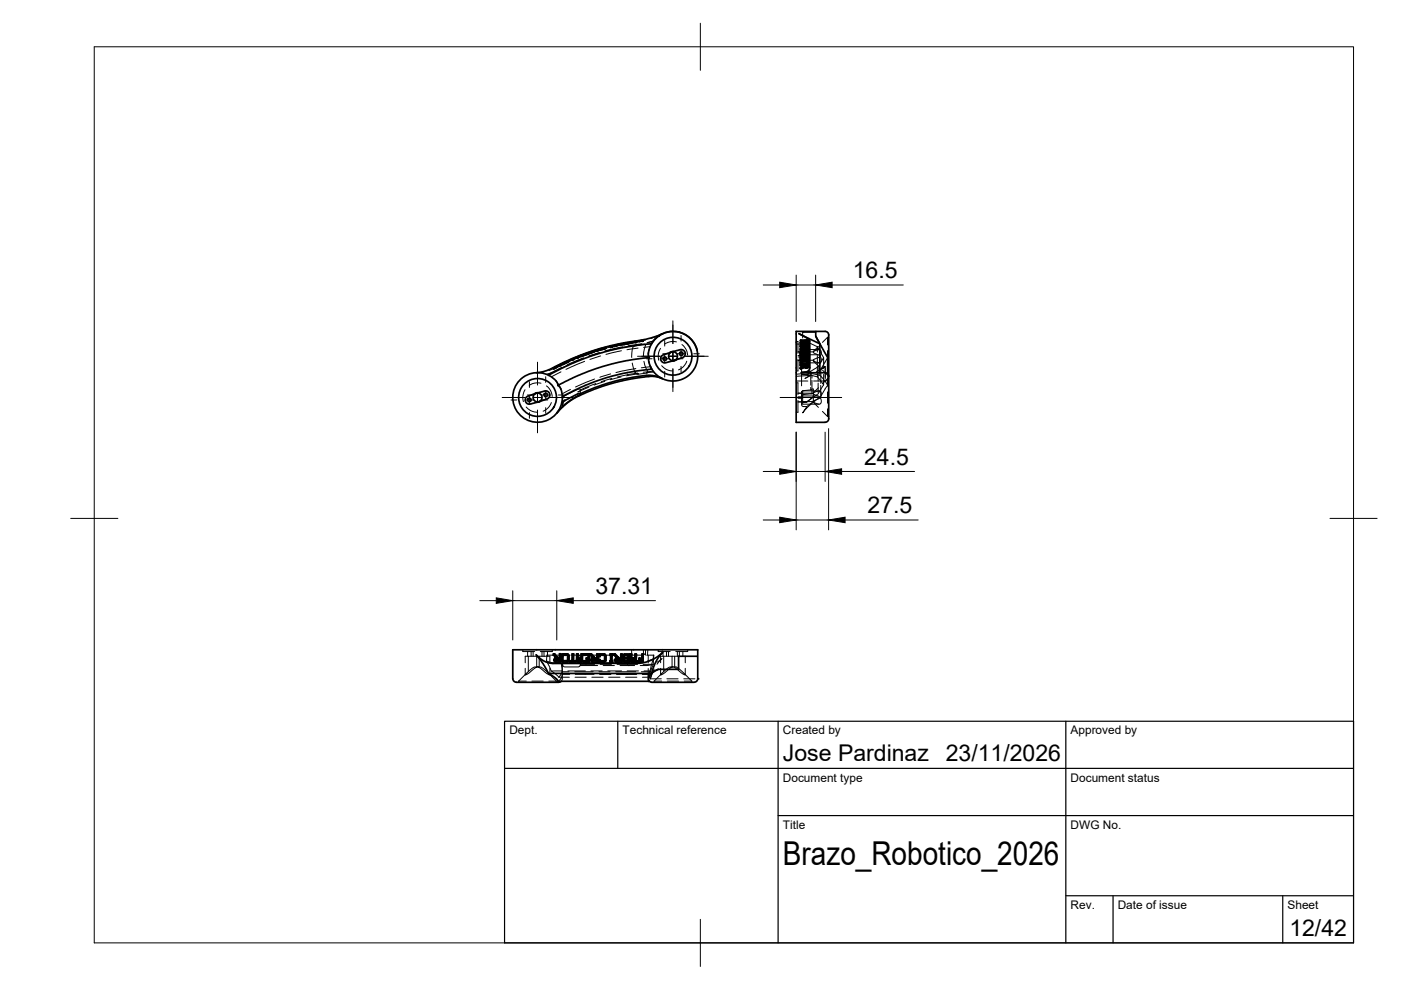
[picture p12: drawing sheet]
<svg xmlns="http://www.w3.org/2000/svg" width="297mm" height="210mm" viewBox="0 0 297 210" stroke-linecap="round" stroke-linejoin="round" font-family="sans-serif">
<defs><g id="words">
<text font-size="7" x="166" y="183.4">Brazo_Robotico_2026</text>
<g font-size="4.9">
<text x="180.8" y="59">16.5</text>
<text x="183.2" y="98.5">24.5</text>
<text x="183.9" y="108.8">27.5</text>
<text x="126.2" y="125.9">37.31</text>
<text x="166" y="161.4">Jose Pardinaz</text>
<text x="200.5" y="161.4">23/11/2026</text>
<text x="273.4" y="198.6">12/42</text>
</g>
<g font-size="2.5">
<text x="108" y="155.7">Dept.</text>
<text x="132" y="155.7">Technical reference</text>
<text x="166" y="155.7">Created by</text>
<text x="227" y="155.7">Approved by</text>
<text x="166" y="165.7">Document type</text>
<text x="227" y="165.7">Document status</text>
<text x="166" y="175.7">Title</text>
<text x="227" y="175.7">DWG No.</text>
<text x="227" y="192.7">Rev.</text>
<text x="237" y="192.7">Date of issue</text>
<text x="273" y="192.7">Sheet</text>
</g>
</g></defs>
<!-- layer: Hidden -->
<g fill="none" stroke="#000" stroke-width=".21">
<path d="M115.2 78.9l-1.5 .1M117.4 77.9l1.5-.7v.1zM117.4 77.9l.1 .2 .3-.1M117.5 78l-.2 .1M117.6 77.9l.1 .3 .2-.2-.3 .1M117.6 78l.1 .2zM117.6 78l-.3 .1 .1 .2-.1-.2M117.7 78.2l-.3 .1M117.7 77.8l.1 .2-.3 .1-.1-.1M117.7 77.8l.1 .2M117.8 78l-1.4 .6M117.8 77.8l.1 .2h-.1"/>
<path d="M117.8 77.8l.1 .2zM118.2 77.9h.1M118.6 77.4l.1 .2-.5 .3-.1-.2 .1 .2-.3 .1M118.6 77.3l-.9 .5M118.6 77.3l.1 .3-.9 .4M118.6 77.3v.1M118.6 77.5l.1 .2-.9 .3-.1-.2M118.7 77.6l-.1-.2-.9 .4M118.9 77.2l.1 .4M118.9 77.3l.1 .3-.3 .1M118.9 77.4l-1.1 .6-.1-.2M118.9 78.8l-2 1.1"/>
<path d="M119 77.1l1.3-.6h.3l-1.3 .6zM119 77.1l.1 .2h.3M119 77.2l.1 .2v-.1M119.1 77.9l-3.2 1.5M119.4 77.3h.1M119.4 77.3l-.3 .1M120.3 76.8l-2.5 1.2M120.3 76.5l.1 .2 .3-.1M120.3 76.5l.1 .2M120.3 76.5l-1 .5M120.3 76.5l.1 .1M120.4 76.6l.1 .2-.1-.2-1.1 .5"/>
<path d="M120.4 76.7l-1 .5-.1-.2M120.4 76.7l-1 .5-.1-.1M120.5 76.8l-1.1 .5-.1-.2M120.5 77.4l-3.3 1.6-1.2 .4M120.6 76.4l.1 .3-.1-.2M120.7 76.3l1.4-.6-.6 .3 .1 .1zM120.7 76.3l.1 .3-.1-.3M120.7 76.7l-.2 .1-.1-.1M121.3 76.1l.1 .2-.6 .3M121.3 76.2l.1 .2v-.1M121.5 76l.2 .3M121.6 76.1l.1 .2-.3 .1"/>
<path d="M121.6 76.2l.6-.2-.1-.3 .1 .3-1.4 .5M122.2 75.7l1.2-.5 .1 .1-1.2 .5zM122.2 75.7l.1 .2 .3-.1v.1M122.3 75.8l.1 .2-.1-.1M122.5 75.6l.1 .2-.1-.2M122.5 75.7l.1 .2-.2 .1M123.2 75.3l.1 .2-.7 .3 .7-.3M123.2 75.3h.1M123.2 75.4l.1 .2-.7 .3-.1-.3M123.2 75.3l.1 .2M123.2 75.3l-.7 .3M123.2 75.4l.1 .2"/>
<path d="M123.3 75.5h.1M123.3 75.6l-.7 .2-.1-.2M123.4 75.2l.2 .4M123.5 75.3l.1 .3-.3 .1M123.5 75.4l-.2 .1-.1-.2-.7 .3M123.5 75.4l-2.2 .9M123.6 75.1l1.3-.5 .1 .2-1.4 .5 1.1-.5zM123.7 75.9l-3.5 1.5M123.8 76l-2.2 .9M124 76.6l-4 1.7M124.3 75l.1 .2zM124.7 74.8l.1 .2-.4 .2 .4-.2-.1-.2 .1 .2"/>
<path d="M124.7 74.8l.1 .2-1.1 .4M124.8 75.1l-1.1 .4-.1-.2M124.9 74.6l.2 .4M125 74.8l.1 .2-1.4 .5-.1-.2M125 74.9l-1.3 .4-.1-.2 .1 .2M125.1 74.7l.1 .2zM125.2 74.6l1.6-.5v.1l-1.7 .5 .6-.2zM125.2 74.6l.1 .2 .3-.1M125.4 74.6l.1 .3zM125.4 74.6l.1 .2h.3M125.5 74.5l.1 .2M125.5 74.5h.1"/>
<path d="M125.5 74.5l.1 .3h-.3l-.1-.2M125.7 74.5l.1 .2h-.2M125.7 74.5l.1 .3zM125.8 74.7l-.6 .2M126.5 74.2l.1 .2zM126.5 74.2l-1 .3M126.5 74.2l.1 .2-.6 .2v-.2v.2l-.2 .1M126.5 74.3l.1 .1M126.6 74.4l-1 .3M126.6 74.4l-1 .3-.1-.2M126.8 74.1l.1 .3-.1-.2M126.8 74.3l-1.2 .4-.1-.2"/>
<path d="M126.9 74.4l-.3 .1M126.9 74l1.3-.3h.3l-1.4 .4h-.2l1.3-.3v-.1zM127 74.3l-2.3 .7M127 74.3v.1M127.1 74.7l-2.3 .8M127.2 74.9l-2.3 .7M127.2 74l.1 .2-.3 .1-.1-.2 .1 .1h.1l-.1-.2 .1 .2 1.1-.3 .1 .1-1.3 .3-.1-.2M127.2 74l.1 .3zM127.3 75.5l-2.2 .7M128.2 73.7v.2l-.9 .3-.1-.3M128.2 73.7v.2l.3-.1M128.3 74l-.1-.2 .1 .2-1.2 .3v-.2v.2l-.1 .1-.1-.3"/>
<path d="M128.5 73.6v.3M128.5 73.7v.2l-.2 .1M129.3 73.4l.6-.2-.1 .2h.1l-.6 .1 .2-.1zM129.3 73.4v.2v-.2M129.3 73.5l.1 .2h.1M129.5 73.4v.2h-.2M129.5 79.3l-2.3 .7M129.5 73.4v.2M129.7 73.3l.1 .3M129.8 73.4v.2h.1M129.8 73.5h.1v-.2v.2l-.6 .1M129.9 73.4l.1 .2-.6 .1-.1-.2"/>
<path d="M129.9 73.4l.1 .2M130.2 73.3v.2h.3v-.3v.2M130.2 73.3v.2l.6-.1M130.3 73.1l1.6-.3v.2l-1.7 .3 .5-.2zM130.3 73.1v.3l.3-.1M130.3 73.2v.2M130.4 73.3l-2.3 .6M130.6 73.1v.2M130.6 73.1h.1M130.6 73.1v.3h-.3M130.6 74l-2.3 .5M130.7 73.1l.1 .2h-.2"/>
<path d="M131 73l.1 .3M131 73.1l.1 .2-.3 .1-.1-.3 .1 .3h-.3v-.2M131.6 72.9v.2zM131.6 72.9l-1 .2M131.6 72.9v.2l-.5 .2M131.6 73l.1 .2-.1-.1-1 .2v-.2M131.6 73.1l-1 .2M131.7 79.9l-2.3 .6M131.8 74.4l-3.3 .7M131.9 72.8v.2l-1.3 .3v-.2M131.9 73l.1 .2h-.3M131.9 73l.1 .2"/>
<path d="M132 73.5l-3.8 .9M132 72.8l1.5-.3v.2zM132 72.9l.1 .2h.3M132.3 72.7l.1 .3zM132.3 72.8l.1 .2 .8-.1M132.3 72.7v.1M132.3 72.8l.9-.1v.2l-.8 .2zM132.3 72.8l.1 .3h-.3l-.1-.2M132.3 72.9l.1 .2M132.4 73h-.3l-.1-.2 .1 .2M132.4 73.1h-.3M133.2 72.6v.3z"/>
<path d="M133.2 72.6l-.9 .1M133.2 72.6l-.9 .2M133.2 72.7l-.9 .1M133.2 72.7v.2l-.8 .1M133.2 72.8l-.8 .2M133.5 72.5v.4M133.5 72.7v.2l-1.1 .2M133.5 72.8l-1.2 .2M133.6 72.6v-.1v.2h.3M133.9 72.5v.2zM133.9 72.5v.2l.7-.1M133.9 72.5h-.3"/>
<path d="M133.9 72.7l.8-.1-.1-.2-.7 .1 .1 .3-.3 .1M133.9 72.6h-.3l.1 .3-.1-.2M133.9 72.7h.1M134 77l.6 1.8a.72 .72 0 0 0 .8 .4l-2.6 .5M134.6 72.3v.3M134.6 72.3l-.7 .1M134.6 72.3v.1M134.6 72.4l-.7 .1M134.6 72.4l-.7 .1 .1 .3M134.6 72.6l-.7 .1M134.6 72.6h.1M134.7 72.7l-.8 .1"/>
<path d="M134.8 78.1l-4.2 .9M134.9 72.3l.1 .4h-.3M134.9 72.3l.1 .4M134.9 72.3l-.3 .1v.2h.3M134.9 72.4l-.3 .1 .1 .2-.1-.2M135.1 72.3l1-.2v.2l-1 .2zM135.2 79.1l-4.3 .8M135.3 73.8l-2.4 .4M135.5 72.3l.6-.1v.1l-.6 .2M136 73l-4.2 .7M136.1 72.2l-.6 .1v.2v-.2M136.1 72.2v.2l-.6 .1"/>
<path d="M136.1 72.9l-2.9 .4M136.3 72l.1 .4h-.3M136.4 72.2h-.3v.2M136.4 72.3l-1.3 .2-.1-.2 1.3-.3 .1 .4M136.4 75.4l.1-.8 .4-1.4-.2-.2-2.1 .4-.4 .2-.3 2.2M136.5 73.7l1.3-.2-.3 1-.1 1.4 .5 1.8M136.5 76.6l.8 2.1-.2 .3 1.5-.1M136.9 72.1l-5.3 1M137.3 78.6l.1 .3-.3 .2a3.6 3.6 0 0 1-2.2 .1l-.3-.4M137.9 77.8l-1.9 .2M138.1 72.9l-.3 .6M138.5 78.7l-2.1 .2"/>
<path d="M138.5 72.3l-1.3 .4M138.5 72.3l-1.2 .3M140 73.9a2.95 2.95 0 0 0-.3 2.5M140.3 77.5l.1 .1a3 3 0 0 0 2.2 1M140.4 70.8l-2.4 .9M143.4 72.5l-.4-.1a3 3 0 0 0-2.1 .6M144.6 73.1l.8 1 .4 1.2M145.6 76.6l-.1 .4a2.93 2.93 0 0 1-1.7 1.4M168.8 72.4h.4v2.5M168.8 73h1.1M169.2 76.1v2.5h-.4M169.2 75.4h1"/>
<path d="M169.2 75.7h1M169.2 76.4h1M169.2 74.6h1M169.2 76.5h1M169.7 77.1v.2v-.2M169.7 73.3v.2h.3M169.7 73.5v.2h.3M169.7 74.1v.2h.3M169.7 72.9v.2h.3M169.7 73.3v.4M169.7 74.4v-.1v.2l.9-.1M169.7 74.1v.2"/>
<path d="M169.7 74.4v.1M169.7 72.2h.1M169.7 72.9v.2M169.7 73.2v-.2v.2l.9-.1v.2M169.8 72.7l1.4-.1v-.3v.2h.3v.3l-1.8 .1M169.8 72.4l1.4-.1v.2M169.9 76.6l.1 .8 1.2-.1M169.9 77.3v2.1M169.9 79.4v2.4M169.9 79.4h1.3l.7 .2a2.3 2.3 0 0 1 2.1 1.2l.6 .8M169.9 78.9l2-.2v3M169.9 79.2l-1.1 .1"/>
<path d="M170 74.7v.2h-.3v-.2v.2M170 78v.2h-.3M170 78.1v.2h-.3v-.2v.2M170 76.6v.1M170 73.3v.2h-.3M170 73.4v.3l1.2-.1M170 73.5v.2M170 73.4v.2h-.3M170 73.4v.2M170 74.1v.3zM170 73.8v.2zM170 74.8v-.2v.2l-.3 .1"/>
<path d="M170 74.9v.2l.6-.1M170 75.1v.4v-.2M170 75.5h-.3v-.2v.2M170 74.1v.2M170 77.3v.1M170 78.2v.1M170 77.3h-.3M170 72.7v.4h.5M170 73.4v-.2v.2h.3M170 73.1h.1M170 73.4h.1M170.2 70.4v1.3"/>
<path d="M170.2 72.9v1.2M170.2 74.1v2.8h3.5M170.2 70.4h.1M170.2 70.4h2.8M170.2 76.4h2.2M170.2 75.2h3.2M170.2 74.1h3.5M170.2 79l2.1 .3a3.1 3.1 0 0 1 2.8 1.8l.1 .1a.69 .69 0 0 1-.2 1.1l-.4 .8a4.2 4.2 0 0 1-2 2.1l-1.3 1-1.1 1.3 .9-1.3M170.3 74v.2l-.3 .1M170.3 74.1v.1M170.3 74.6v.2h-.3M170.3 77.9v.2l-.3 .1v-.2"/>
<path d="M170.3 78v.1M170.3 73.2v.2h-.3M170.3 74.3l-.3 .1M170.3 74.7v.1M170.4 72.8l.1 .3h.3M170.4 72.9l.1 .2h-.5M170.5 72.8v.3M170.5 72.9h-.5M170.5 77.6l-.8 .1v-.2v.2M170.5 77.5l-.8 .1M170.6 74.5v.2h-.3v-.2v.2l-.3 .1M170.6 74.5v.3l.3-.1v.3h.3"/>
<path d="M170.6 74.5l-.3 .1M170.6 75v.2M170.6 75.6l-.9 .1v-.3v.3M170.6 78h-.3l-.1-.2 .1 .2h-.3M170.6 74.4h-.9M170.6 77.8v.1M170.6 74.9l-.6 .1M170.6 75.7v.2h-.9M170.6 75.5l-.9 .1M170.6 77.9h-.3M170.6 72.6v.2h-.9M170.6 73.1v.3h.3"/>
<path d="M170.6 73.1v.3h-.3v-.3v.3M170.6 73.1v.2h-.3M170.6 74.5v.1M170.6 72.6v.1M170.6 73.1l-.9 .1M170.6 72.4h-.9v-.2v.2M170.6 72.7h-.9v-.2v.2M170.6 72.7v.1M170.7 72.3h-.8v3.8M170.7 72.6l.1 .3 .4-.1M170.8 72.9v.2l.4-.1-.3 .1M170.8 77.4v.2h.3"/>
<path d="M170.8 75.3l.1 .3 .3-.1M170.8 77.6l.1 .4h-.3l-.1-.2 .1 .2M170.9 73.2v.2h.3M170.9 74.1v.2zM170.9 74.2v.2h.3M170.9 75.6v.1M170.9 77.9v.2zM170.9 75v.2M170.9 72.3v.2h-.3v-.2v.2M170.9 72.4v.3M170.9 72.9v.2h.3M170.9 74.4v.4h.3"/>
<path d="M170.9 72.6v.1M170.9 72.2v.2l.3-.1M170.9 73.1v.2v-.1M170.9 72.4v.1M171.1 76.4v.2l-1.1 .1M171.1 77.4l-.3 .1M171.1 74l.1 .2h.2M171.1 74.6l.1 .1M171.1 75.2l.1 .2-.4 .1M171.1 75.7l.1 .2-.3-.1M171.1 77.1l.1 .2h-1.2M171.1 76.6l-1.1 .2v-.1"/>
<path d="M171.1 77.9l.1 .2h-.3M171.1 76.2l-1.4 .1M171.2 72.5v.2M171.2 72.8v.2M171.2 73.1v.2h.3M171.2 73.1v.2M171.2 73.4v.4l-1.2 .1M171.2 73.4v.1l-1.2 .1M171.2 74v.2h-.3M171.2 74v.2l-.1-.2M171.2 74.9h-.4l.1 .3h-.3v-.2M171.2 75.9l-1.5 .1v-.2v.2"/>
<path d="M171.2 76.3l-1.5 .1v-.2v.2M171.2 75.4v.4M171.2 76.3v.3M171.2 78v.1M171.2 74.2l-.3 .1M171.2 74.3h-.3M171.2 74.7h-.3M171.2 78h-.3M171.2 72.5v.2h-.3M171.2 72.7l-1.5 .2v-.3v.3M171.2 73.4v.1M171.2 73.8l-1.2 .2v.3"/>
<path d="M171.2 72.7v.1M171.2 73h-.4M171.2 73.3h-.3M171.2 72.5v.1M171.2 72.6v.1M171.2 72.6h-.3M171.4 75.7v.8M171.4 76.5v.7v-.2M171.4 77.2v.8v-.2M171.4 73.7v.2M171.4 74.1v.2M171.4 74.6v.3"/>
<path d="M171.4 75.3v.5M171.4 76.3v.2l-.2 .1-.1-.3M171.4 78h-.2l-.1-.2 .1 .2M171.4 72.4l.1 .3v-.1M171.4 72.7l.1 .3h-.3v-.3M171.4 72.8l.1 .5-.1-.2M171.4 73.4v.2h-.2v-.2M171.4 73.2l.1 .3h-.3M171.4 73.9v.3v-.2M171.4 74.3v.4v-.2M171.4 74.7h-.2l-.1-.2 .1 .2M171.4 74.9v.4v-.2"/>
<path d="M171.4 75.3l-.2 .1-.1-.2 .1 .2M171.4 75.5v.3h-.2l-.1-.2M171.4 77.2h-.2l-.1-.2 .1 .2M171.4 73h.1M171.5 72v.5v-.2M171.5 72.3v.3h-.3M171.5 72.7h-.3M171.5 73.5l-.1 .1M171.5 72.8v.2M171.6 76.6v1.8M171.6 78.6l-.1 .5-.3 .3M172 79.5l-1.3 .7 1.1-.6"/>
<path d="M172.1 79.6l-3.3 .2M172.1 79.6v.6M172.4 74.5l.1 .3 1.3 .7 .3 .7-.1 .5-.2 .2-1.4-.4M172.4 74.5l1.4-.4 .2 .2 .1 .3-.2 1-1.4 .6-.1 .3M172.4 76.5h.1M172.4 74.6h-3.2M172.4 76.5l1.1 1.1M173.1 78.9l1.9-1.2-1 .6v3M173.3 77.6v2.3M173.3 75.4v2M173.3 74.6v-1.1l1.3 2.3M173.3 73.5l-2.6-1.2 .9 .7v2.9"/>
<path d="M173.5 77.8l-1.6 .9M173.5 73.4l-1.1 1.1M173.8 79v.6M174.4 78.5l1.1 1M174.6 79.4v2.2M174.6 78.2v-2.4l-.6 1.1a1.68 1.68 0 0 0-.5 1.5v2.4M175 77.7v2.3M175 78v2.4M175.5 71.5v1.6M175.5 74.3v2.4M175.5 77.9v1.6M175.5 71.5l-1.1 1.1"/>
<path d="M175.5 71.5h.2M175.5 79.5h.2M175.5 75.8l-1.5 2.5M175.5 79.3v2.1M111.3 82.6l-.2 .5a3 3 0 0 0-.1 2M111.6 86.3v.1a3.1 3.1 0 0 0 2.3 1M114.7 81.3l-.4-.1a3 3 0 0 0-2.1 .5M115.9 81.8l.2 .2a3 3 0 0 1 1 2.1M116.9 85.4l-.2 .3a2.98 2.98 0 0 1-1.6 1.5M117.9 80.8l1 1.7M119.3 85.1l-.2 .3 .7-.6-.5 .4M120.9 82.6l-1.7 .9"/>
<path d="M123 83.5v-.9l-.3-.1-2.9 1.4-.5 .5v1.1M124.9 82.1l-2.4 1 .5-.3M126 80.4l-4 1.7M126.3 81.3l-3.3 1.4M128.2 80.8l-2.2 .8M129.7 80.2l-2.2 .7M168.8 81.2h.4v2.5M168.8 80.8h2.5M169.2 83.4h1v.6h3.2M169.2 84.9v2.5h-.4M169.2 84.1h1M169.2 84.4h1"/>
<path d="M169.2 85.2h1M169.2 83.3h1M169.9 83v2.4M170.2 82.9v.5h2.2M170.2 84v1.7h3.5M170.2 85.1h2.2M170.2 82.9h.1M170.2 82.9h3.5M171.1 85.1l-.1 .2-1.1 .1M171.9 82.1v.6M172.1 83.5h.3M172.1 83.5l-1.7 .1-.5 .3"/>
<path d="M172.1 80.7v2.8M172.4 83.5v.5l-.5 .5a2.1 2.1 0 0 1-1.5 .7l-.3-.1-.2-.3M172.4 83.9v1.1l-.5 .5a2.1 2.1 0 0 1-1.5 .7l-.5-.3v-.5M172.4 83.3l.1 .3 1.1 .4 .3 .4 .2 .6-.2 .6-.3 .1-.8-.2-.4-.2v-.2l1.5-.8 .2-.7-.1-.5-.4-.2zM172.4 85.3l1.1 1.1M173.5 81.2v2M173.5 82.2l-1.1 1.1v-.8l-.5 .2-1.6 .1-.4 .3M174 81.7v2.1M174.4 87.2l1.1 1.1M174.6 81.6l-.4 .6a4.2 4.2 0 0 1-2.2 2.3l-1 .8M175.5 80.3v1.6M175.5 83.1v2.4"/>
<path d="M175.5 86.7v1.6M175.5 80.3l-1.1 1.1M175.5 80.3h.2M175.5 88.3h.2M175.5 81.6v.1M175.7 80a.76 .76 0 0 1-.7 .8h-2.5M110.8 137.8v.3h2.6M111.9 138.1v1M112 139.1h-.6v1.4M112.6 138.1v1M113 138.1v1M113.8 139.1h-1.8v3.3"/>
<path d="M114.3 139.1v2.3M114.9 138.1v1M115.3 138.1v1M116.1 138.1v1M117.1 137.8v.3h-2.5M117.3 138.9h.1M117.6 139.2h.1M117.7 138.7v.3h-.3M117.7 139.8h.1M117.8 139.8v.3h-.4M117.8 139.8h.9M117.8 138.9l.1 .3h-.3"/>
<path d="M117.9 138.9l-.1 .1M118.1 139.2h.1M118.2 139.2v.3M118.9 138.6h.1M119 138.6l-.1 1.8M119.1 138.9v1.1l.2 .1-1.2-1 .6 .8 .2 .7 .3 1.1v1.3h1.6M119.1 140l.1 1.2a2.76 2.76 0 0 1-.7 2.4M119.2 138.9v2.4M119.3 139h.1M119.4 139v1.1h-.4M119.4 138.9v.1M119.8 138.9l-.3 .1-.2 .3v1.7l.2 .3 .2 .1h2.9l.4-.4v-1.7l-.1-.3-.4-.1"/>
<path d="M119.8 138.9h-3.8l-.1 1.2 .3 .8a3.1 3.1 0 0 0 1.5 1.9l.8 .8M120.5 138.7v.2h-1.2M120.7 138.9h-.1l.1 1.2h-.1M121 138.9h2.4M121.6 138.6v.1M121.7 138.7l-.1 1.4M122.5 139.8h.8M122.5 138.6v.1M122.6 139.8v.3h-.4M122.6 138.7v.8M123.5 138.6v.1M123.6 138.7l-.2 1.4"/>
<path d="M123.6 138.9l1.2 .1M123.7 138.9v.1M124.3 139.8h.1M124.4 139.8h.4M124.6 138.9h2.4M125 138.6v.1M125.1 138.7l-.2 1.7M125.1 138.9h.1M125.5 138.7v.3h-.3M125.7 138.9l.1 .3h-.4M125.7 139h.1M126 139.2h.1"/>
<path d="M126 139.2v.3M126.6 139.8h-1.1l.1 .3h-.4M126.9 138.7l-.1 1.7M126.9 139.2h.4M127 139.2h.1M127.2 139.8h.1M127.2 138.9v.3M127.3 139.8v.3M128.2 138.9h2.4M128.2 138.7h.1M128.3 138.7v.3h-1M128.5 139h.1"/>
<path d="M128.5 139v1.1M129.3 139h.2M129.4 139h.1M129.8 139h.1M129.8 139v1.1M129.9 138.7h.1M130 138.7l-.1 .3M130.2 139h.1M130.5 139.2v.1M130.5 138.7v.3h-.3M130.8 139v.3l-.3-.1M131 139.2v.1"/>
<path d="M131.1 139.3v.3M131.6 139.9l-1-.1v.3h-.3M131.8 138.9h4.1M131.9 138.7v1.7M132.1 139.4h.1M132.3 139.7h.9M132.3 139h.9M132.4 139.7v.4h-.3M132.4 139.7h-.1M132.4 139v.4h-.4M132.4 139h.1M133.5 138.7v1.7"/>
<path d="M133.9 139.8v.4l-.3-.1M133.9 138.7v.9M133.9 137.8v1.1M133.9 139.9h.8M134.9 138.7h.1M135 138.7l-.1 1.4M135.5 139.8h.1M135.5 139.9h.6M136.4 138.7h.1M136.4 138.7l-.1 1.7M136.4 137.8v1.1M136.9 137.8v1.1"/>
<path d="M137.1 138.9h1.5l-.1 2M137.4 137.8l-.1 1.1M137.4 138.9v1.7M138.5 138.9v.8M139.6 137.8v.3h2.5M140.6 138.1v1M140.7 139.1v3.3M141.3 138.1v1M141.7 138.1v1M142.5 139.1h-2.4v1.4M142.5 139.1h1.4M142.5 139.1v2.3"/>
<path d="M143 139.1v2.3M143.6 138.1v1M143.9 139.1h.1M143.9 139.1v2.8M144 138.1v1M144.8 138.1v1M145.3 139.1v1.4M145.8 137.8v.3h-2.5M110 144.4h1.6M110 144.4v.3M111.4 141.7v1.4M111.5 142.8l-1.5 1.6"/>
<path d="M112.8 144.4h2.4M113.9 141.4l-1.9 1.4-.6 .3 1.4-1.4a1.28 1.28 0 0 1 1.5-.2l1.7 1.3 .6 .3-1.5-1.4-.5-.3h-.5M115.9 140.1l1.3 .4h1.7M116.4 144.4h1.6M116.4 142.8l1.6 1.6M116.6 140.5v-1.4h-2.8v2.3M116.6 141.7v1.4M117.7 140.4h1.2M117.8 140.4h.1M118 144.4v.3M118.5 143.6h2.2M119.1 140.1h.1"/>
<path d="M119.2 142.4h1.4M119.2 142.3h-2.3M119.2 143l-.3 1-.6 .5M119.2 142.7v1.3l-.2 .5M119.3 140.4h1.1M119.4 140.4h.1M120.4 142.3h3.7M120.4 140.1h-.1h.4M120.4 140.1l-.1 .3M120.4 140.1h.1M120.7 140.4h1.5M121.9 142.4h3.9"/>
<path d="M121.9 143.6h2.4M122 143h3.9M122.1 140.1h.1M122.2 140.1v.3h-.1M122.3 140.1h.1M122.5 140.4h.7M123 141.1h3.7M123 140.9h3.1M123.3 140.1h-.1h.3M123.3 140.1h.1M123.3 140.1v.3M123.4 140.5h-3.3"/>
<path d="M123.6 140.4h1.4M123.7 140.4h.1M124.6 140.5h2.4M125.3 142.3h2.4M125.3 140.1h.1M125.5 143.6h2.4M125.5 140.4h1.3M125.6 140.4h.1M126.9 140.1h.2M127 142.4h2.3M127 140.1h.1M127 140.4h1.2"/>
<path d="M127.1 140.4h.1M127.1 143h2.4M127.3 140.9h2.3M127.9 141.1h2.4M128.2 140.1h.1M128.2 140.5h3.8M128.5 140.1h-.3v.3M128.9 142.3h2.9M129.1 143.6h2.3M129.3 140.4h.6M129.9 140.1h.1M129.9 140.1v.3"/>
<path d="M130.3 140.1h.1M130.5 142.4h4.3M130.6 140.4h1.3M130.6 140.4h.1M130.7 143h2.3M130.8 140.9h4.4M131.5 141.1h1.7M132.3 140.4l1.2 .1M132.6 143.6h2.4M133 142.3h2.4M133 143h.1M133 143h2"/>
<path d="M133.2 141.1h1.4M133.2 141.1h.1M133.9 140.4l.7 .1M133.9 140.4h.1M134.6 140.1l.3 .1M134.6 140.2v.2M134.6 140.1v.1M135 140.4l1.4 .1M135.1 140.4h.1M136 142.4h1.9l-.5 1.2h-1.2M136.2 140.4l-3.1 .1M136.2 143h2l-.3 .9"/>
<path d="M136.4 140.9h2.1M136.5 142.3h1.3l-.3 .5-.1 .8M137.3 140.2l1.2-.5-.7 2.6M137.4 141.7v1.7M137.5 144.3l.2 .2M137.7 144.5h.1M137.9 143.9h2.3M138.2 143l-.6 .9 .1 .6M138.2 140.9l-1 .2h-1.5M138.5 140.9l-.6 1.5M138.7 141.9l-.8 2M138.7 144.4h1.6"/>
<path d="M138.7 144.4v.3M139.3 140.4l1.1-.7-1.1 1.1M140.1 141.7v1.4M140.3 142.8l-1.6 1.6M141.4 143.9h2.4M141.5 144.4h2.4M142.6 141.4l-2 1.5-.5 .2 1.5-1.4a1.25 1.25 0 0 1 1.4-.2l1.5 1.2 .8 .4-1.5-1.4-.5-.3h-.5M145 143.9h2.3M145.1 144.4h1.6M145.1 142.8l1.6 1.6M145.3 141.7v1.4M146.7 144.4v.3"/>
</g>
<!-- layer: Visible -->
<g fill="none" stroke="#000" stroke-width=".36">
<path d="M137.5 74.9v.5a.69 .69 0 0 1 0 .9l.1 .4M137.5 74.9a5.3 5.3 0 0 1 4.8-4.6 5.3 5.3 0 0 1 5.5 3.9 5.3 5.3 0 0 0-4.4-3.9 5.3 5.3 0 0 0-5.3 2.6l-6.4 .9-4.3 1-2.6 .9-3.6 1.4-4.9 2.5M137.6 76.7l.3 1M137.7 75.8l-4.9 .7-5.1 1.2-5 1.9-4.4 2.1M137.9 77.7l.3 .6-6.1 .9-5.2 1.4-3.8 1.5-3.9 2M140.5 70.8l-3.5 1.1-5.2 .9-5.5 1.4-4.8 1.7-5.3 2.6-2.5 .5M142 74.8l-1.7 .7-.2 .4v.4l.3 .4 .4 .2 1.8-.4M142.4 74.6l-.4 .2M142.4 74.6a.94 .94 0 0 1 1.2 .6 .94 .94 0 0 1-.5 1.2M142.4 74.6a.94 .94 0 0 0-.6 1.3 .94 .94 0 0 0 1.3 .5M142.8 74.5l1.7-.4 .5 .3 .3 .5-.3 .8-2 .7M142.8 74.5l-.3 .1"/>
<path d="M142.8 74.5l-.7 .2M142.9 76.4l-.3 .1M143.3 76.3l-.7 .2M147.8 74.2l.1 2-.6 1.8-1.2 1.5-1.8 1-1.9 .3-1.8-.4-1.4-.9-.7-.8-.6-1M168.8 70.3h6.1a1.1 1.1 0 0 1 .8 1.3v16.3a1.57 1.57 0 0 1-.5 1.6h-6.4zM169.7 77.3v.2M169.7 75.3l1.4-.1 .3 .1v.3l-1.7 .2 .8-.2v-.2zM169.7 76.1l1.4-.1v-.3h.3v.6h-.3v-.2zM169.7 76.6l1.4-.2 .3 .1v.5l-1.4 .2v-.1h-.3zM169.7 74.8l1.7-.2v.5l-.3 .1v-.4l-.5 .2-.1-.2-.5 .1v.4h-.3zM169.7 74.8v.5M169.7 76.6v.2h.3"/>
<path d="M169.7 78v.1M169.7 75.3v.1M169.7 76.1v.1M169.7 75.7v.1M169.7 74.2l1.7-.1v.1a.55 .55 0 0 1-.8 .3l-.9 .2 .9-.3v-.2zM169.7 73.8l1.5-.2 .2 .1v.3l-.5 .1 .2-.2 .1-.2-1.2 .1v.3h.3h-.6zM169.7 73.4l1.7-.2v.2l-1.4 .1h-.3zM169.7 73.8v.3M169.7 73.3h.1M169.7 73.4v.1M169.7 74.2v.1M169.7 74.6v.1"/>
<path d="M169.7 76.8v.3M169.7 73l1.7-.2v.3h-1.1l-.3 .2h-.3l.9-.4zM169.7 72.7l1.8-.2-.1 .2-1 .2h-.7zM169.7 72.6h.1M169.7 73h.1M169.7 72.7v.2M169.9 76.5l.1 .1M170 78l.3-.1-.1-.1h.6v.2l.6-.2v-.6l-1.7 .1v.2l.8-.1v.1v.2l-.5 .1v.2h-.3M170 78v.1h-.3M170 77.8v.2M170 74.1h.1M170 74h-.3"/>
<path d="M170 74.5v.1M170 75h-.3M170 77.1v.1M170 72.8v.1M170 73.2h.1M170 73.4h.1M170 73.7v.1M170.2 77.7l.1 .1M170.3 74.4v.1M170.3 73.1h.1M170.4 72.7v.1h-.4M170.5 72.8l-.1-.1h-.4v.1"/>
<path d="M170.5 77.4l.1 .4-.1-.1M170.5 75.4l.1 .3-.1-.1M170.5 74.8l.1 .2 .2-.1M170.5 77.8h.1M170.6 74.2v.3M170.6 74.4v.1M170.6 72.5l-.9 .1M170.6 73v.1M170.6 72.9v.2M170.6 72.2v.1M170.6 72.3l-.9-.1 1.8-.2v.3h-.3M170.6 72.4h-.9"/>
<path d="M170.6 72.4v.2M170.7 72.8h.1M170.8 77.5h-.3M170.8 75.5h-.2M170.8 77.8l.1 .1M170.9 73.1v.1M170.9 73.1h-.3M170.9 74v.1M170.9 74.5v.1M170.9 74.3l-.3 .1M170.9 72.5v.1M171.1 75.7v.3h.3"/>
<path d="M171.1 76.5l-1.2 .1 .1 .5M171.1 76.5v.5M171.1 77.3v.5M171.1 77.3l-.3 .1v.4M171.1 76.5v.2M171.1 74.2v.3M171.1 74.8l.1 .4M171.1 75.3h-.3v.3M171.1 75.6h-.3l.1 .1M171.1 76.1l.1 .2M171.1 76l.1 .2zM171.1 74.5h-.2"/>
<path d="M171.1 77l-1.1 .1M171.1 76.7l.1 .3M171.1 77.8h-.3M171.2 73.7l-.1 .2M171.2 74.5l-.1-.3h-.2v.3M171.2 75.5l-.1-.2v.3M171.2 73.3h.1M171.2 75.5v.1M171.2 72.7l-.5 .1M171.2 73.1h-.3M171.2 72.1v.2M171.2 72.3l-1.5 .2"/>
<path d="M171.2 72.3v.2M171.2 72.4v.1M171.2 72.4l-.3 .1M171.2 72.4l.3-.1-.3 .2M171.2 72.6h-.5v.2M171.2 72.6v.1M171.2 72.9h-.3v.2M171.2 72.9v.2M171.2 72.5h-.3M171.2 72.3h.1M171.2 72.5l-1.5 .1M171.4 76.7h-.3"/>
<path d="M171.4 77.4h-.3M171.4 73.9h-.2M171.4 74.3h-.2M171.4 74.9h-.2M171.4 75.5h-.2M171.4 73h-.2M171.5 72.3h-.3v-.2l-.6 .2M173 70.3v1l.8 1.6M173 71.3l2.5 4.5v3.5M173.8 79v-5.5a.77 .77 0 0 0-.7-1l-3.7-1.7 1.6 .8 .7 .6v5.1a1.37 1.37 0 0 1-1.6 1.7h-.2h5a.75 .75 0 0 1 .8 .8M113.7 83.4l-1.9 .7-.4 .4v.4l.3 .6 .5 .2 1.7-.4M114.1 83.3l1.7-.4 .5 .2 .3 .6-.2 .6-.3 .2-1.8 .6"/>
<path d="M114.1 83.3l-.3 .1M114.1 83.3l-.8 .2M114.2 85.2l-.3 .1M114.3 85.1a.94 .94 0 0 0 .3-1.6 .94 .94 0 0 0-1.5 .6 .94 .94 0 0 0 1.1 1.1M114.3 85.1l-.1 .1M114.6 85l-.7 .3M118.3 81.7l-.1-.5a5.3 5.3 0 0 0-8.4-.1 5.3 5.3 0 0 0 2.1 8.1 5.3 5.3 0 0 0 7.3-4.2l-.1-1.7-.2-.9M118.3 81.7l.6 .8M119.3 86.2l-1.2 1.3M123 83.5h-.5l-2.8 1.5-.4 .5v.7M123 83.5h.1M123 83.5v.2l-1.7 .9-2 1.6"/>
<path d="M140.4 80.2l-1.3-.4-1.2-.2-3.9 .4-5.5 1.4-5.5 2.1M140.5 80.3l-1.8-.5-1.9 .1-4.6 .8-4.7 1.3-3.3 1.3-2.7 1.3-1.8 1.3-1.7 1.7M117.3 138.6v.3h.2M117.4 138.7h.2M117.4 139.8h.3M117.5 139.8v.3M117.6 138.6v.3h.2v.3h.3v.3h.2h.3v-.9h.3v1.8h-1.2v-.3h-.3v-.3h.3v-.3h.1v-.3h-.2l-.1-.3M117.6 138.6h-.3l.1 .3M117.6 138.9l.1 .1M117.7 139.5l.1 .3M117.8 139.5h.1h-.1M117.8 139h-.1l-.1 .2"/>
<path d="M117.8 139.2h.1M118.1 139.2h-.2v.3M118.6 139.5h.1h-.6M118.6 139.8v.3M118.6 138.6l.1 .9M118.7 138.6h.2M119 138.9l.1 1.2M119.1 139h.2M119.3 138.6h1.1v.3h.2v1.2h-.3v.3h-1v-.3h-.3v-1.2h.3zM119.3 138.6l1.1 .1M119.4 138.7v.2M120.4 138.9l-.1 1.2"/>
<path d="M120.5 138.9h-1.2l.1 1.5M120.6 138.9h-.1l-.1 1.2M121.3 138.6h.3l-.1 1.5h.6v.3h-1.4v-.3h.6zM121.3 138.6l.1 1.5M121.4 138.7h.2M122.3 138.6h.2v.9h.7v-.9h.3l-.1 1.5h-.2v.3h-.7v-.3h-.3zM122.3 138.6v1.5M122.4 138.7h.1M122.5 139.5h.7M123.2 139.8l.1 .3M123.2 139.8h-.7v.3M123.2 139.8v.3"/>
<path d="M123.2 138.6l.1 .9M123.3 138.7h.2M123.6 138.6h1.4l-.1 1.8h-1.3v-.3h1.1v-.3h-.4v-.3h.4v-.6h-1.1zM123.6 138.6l.1 .3M123.7 138.7h1.3M124.3 139.5l.1 .3M124.7 139.8l.1 .3M124.7 139.5h-.3M124.7 138.9l.1 .6M125.1 138.7h.3v.2h.3v.3h.3l-.1 .3h.6v-.8h.3v1.7h-1.3v-.3h-.3v-.3h.3l.2-.6h-.3v-.3h-.3zM125.1 138.7l.1 .2M125.2 138.7h.2"/>
<path d="M125.2 139.8l.1 .3M125.3 139.8h.2M125.4 138.9l.1 .1M125.5 139.8h1M125.5 139.8v.3M125.5 139.5l.1 .3M125.7 139.5h-.1M125.7 139h-.2v.2M125.7 139.2h.1M125.9 139.5h.6M126 139.2h-.2v.3M126.5 139.8l.1 .3z"/>
<path d="M126.5 138.7l.1 .8M126.6 138.7h.2M126.9 139.8h.3M126.9 138.9h.2M127 139.8v.3M127 139v.2M127.1 138.7h1.1v.3h.3v1.1h-.3v.3h-1.2l-.1-.6h.3v.3h1v-1.1l-1-.1v.3h-.3zM127.1 138.7v.3M127.1 138.7h1.1M128.2 139h.1M128.3 139h.2M128.3 139l-.1 1.1"/>
<path d="M129.3 138.7h.6v.3h-.1l.1 1.4h-.6v-.3h.2zM129.3 138.7l.1 .3M129.4 138.7h.5M129.5 139v1.1M130.2 138.7h.3v.3h.2v.2h.3v.3h.6v-.8h.3v1.7h-1.3v-.3h-.3v-.3h.3l.1-.6h-.2v-.2h-.3zM130.2 138.7v.3M130.2 138.7h.3M130.3 139.8v.3M130.3 139.8h.3M130.6 139.8h1M130.6 139.5v.3M130.6 139.8v.3"/>
<path d="M130.7 139h-.2v.2M131 139.3l-.3-.1 .1 .4h-.2M131.6 139.8v.3zM131.6 138.7v.9l-.6-.1M131.7 138.7h.2M132 139h.3v-.3h1.2v1.7h-1.2v-.3h-.3v-.4h.3v-.3h-.3zM132 139.7l.1 .4M132 139l.1 .4M132.1 139.7h.2M132.1 139h.2M132.3 139h.9v.4h-.9M132.3 139l.1 .7"/>
<path d="M132.3 138.7l.1 .3M132.4 138.7h1.1M133.2 139.7v.5zM133.2 139.7h-.9v.4M133.2 139v.4h-.8M133.6 138.7v1.4M133.7 138.7h.2M133.9 139.5v-.8h-.3v1.4M134.6 139.6l-.7-.1 .8 .1M134.6 139.8v.3M134.6 138.7l.1 .9-.1-.9h.3M134.7 138.7h.2"/>
<path d="M134.9 138.7v1.4h-1M136.1 139.9v.3h-1M136.1 139.6h-.6v.2M136.1 138.7v.9h-.6v.2l.6 .1v.3M136.1 138.7h.3M136.4 138.7h-.3v.9M136.4 138.7l-.1 1.7h-1.3l.1-.3M147.8 139.1h-3.9v2.8h-4.3l-1.5 .9M116.3 142.8h21.8l1-2.5 .5-1 .9-.9-.6 .4a8.6 8.6 0 0 1-6.6 1.8h-16.4l-1.8-.6-1.4-1.2 1.8 2.5a3.5 3.5 0 0 0 1.7 2l.9 .8 .2 .4h19.4M118.6 140.1h-.9M118.6 140.1h-.8M118.7 140.1v-.3h-1l.1 .6"/>
<path d="M119 144.4l-.5 .3h-9M120.3 140.1h-1M120.3 140.1h-.9M120.7 140.1l.1 .3M121.3 140.1h-.5M121.5 140.1h.6M122.5 140.1l.1 .3M122.5 140.1h.7M122.6 140.1h.6M123.6 140.1l.1 .3M124.7 140.1h-1M125.5 140.1l.1 .3"/>
<path d="M125.5 140.1h1M125.6 140.1h1M127 140.1l.1 .3M127.2 140.1h1M129.3 140.1v.3M129.5 140.1h-.2M129.7 140.1h.2M130.6 140.1v.3M130.6 140.1h1h-1M132.3 140.1v.3M132.3 140.1h.9M132.4 140.1l.8 .1"/>
<path d="M133.6 140.1h.3M133.9 140.1v-.3h.7v.3M133.9 140.1v.3h.3h.4v-.3M133.9 140.1v.1M133.9 140.2h.7M133.9 140.2v.2M136.1 140.1h-1v.3M137.5 144.3a1.98 1.98 0 0 0 2 .4h6.7a1.34 1.34 0 0 0 1.7-.8v-6.1h-39.2v6.1a.79 .79 0 0 0 .8 .7M139.6 141.9l-.9 .5-.8 .7-.4 .7v.5"/>
<circle cx="141" cy="76.1" r=".37"/>
<circle cx="142.7" cy="75.5" r="4"/>
<circle cx="144.4" cy="75" r=".37"/>
<circle cx="112.2" cy="84.8" r=".37"/>
<circle cx="114" cy="84.3" r="4"/>
<circle cx="115.7" cy="83.7" r=".37"/>
</g>
<g fill="#000">
<circle cx="139.6" cy="71.3" r=".18"/>
<circle cx="143.9" cy="70.4" r=".18"/>
<circle cx="169.7" cy="72.2" r=".18"/>
<circle cx="136.4" cy="138.7" r=".18"/>
<circle cx="137.4" cy="144.5" r=".18"/>
<circle cx="147.9" cy="143.9" r=".18"/>
</g>
<!-- layer: BORDER -->
<path d="M20 9.9h267v190h-267zM148.5 4.9v10M15 109.9h10M282 109.9h10M148.5 194.9v10" fill="none" stroke="#000" stroke-width=".21"/>
<!-- layer: TITLEBLOCK -->
<path d="M107 152.9h180v47h-180zM131 152.9v10M165 152.9v47M226 152.9v47M107 162.9h180M165 172.9h122M226 189.9h61M236 189.9v10M272 189.9v10" fill="none" stroke="#000" stroke-width=".25"/>
<!-- layer: Smart Centers -->
<g fill="none" stroke="#000" stroke-width=".21">
<path d="M114 76.8v4.8M115.7 79.9v1.2M135.2 75.5h4.8M137.1 76.1h1.2M140 76.1h1.8M140.5 75h1.2M140.9 72.2v1.2M140.9 75.2v1.8M140.9 78.7v1.2M141.8 75.5h1.8M142.7 68v4.8M142.7 74.6v1.8"/>
<path d="M142.7 78.2v4.8M143.5 75h1.8M143.6 76.1h1.2M144.4 71.1v1.2M144.4 74.1v1.8M144.4 77.7v1.2M145.4 75.5h4.8M147.1 75h1.2M106.5 84.3h4.8M108.4 84.8h1.2M111.3 84.8h1.8M111.8 83.7h1.2"/>
<path d="M112.2 80.9v1.2M112.2 83.9v1.8M112.2 87.5v1.2M113.1 84.3h1.8M114 83.4v1.8M114 87v4.8M114.8 83.7h1.8M114.9 84.8h1.2M115.7 82.9v1.7M115.7 86.4v1.2M116.6 84.3h4.9M118.4 83.7h1.2"/>
<path d="M165.4 84.3h13z"/>
</g>
<!-- layer: FD_Dimensions -->
<g fill="none" stroke="#000" stroke-width=".21">
<path d="M168.8 58.3v9.9M172.9 58.3v9.9M161.8 60.4h3.5M168.8 60.4h4.1M176.4 60.4h15.1M161.8 100h3.5M168.8 91.6v20.7M168.8 100h6.1M174.9 91.6v10.5M175.7 90.9v21.4M178.4 100h15.5M161.8 110.3h3.5"/>
<path d="M168.8 110.3h6.9M179.2 110.3h15.5M101.7 127.4h3.5M108.7 125.3v10.4M108.7 127.4h9.3M118 125.3v10.4M121.5 127.4h17.5"/>
</g>
<path d="M165.3 59.8l3.5 .6-3.5 .6zM172.9 60.4l3.5-.6v1.2zM165.3 99.4l3.5 .6-3.5 .6zM174.9 100l3.5-.6v1.2zM165.3 109.7l3.5 .6-3.5 .5zM175.7 110.3l3.5-.6v1.1zM105.2 126.8l3.5 .6-3.5 .5zM118 127.4l3.5-.6v1.1z" fill="#000" stroke="#000" stroke-width=".21"/>
<use href="#words"/>
</svg>
